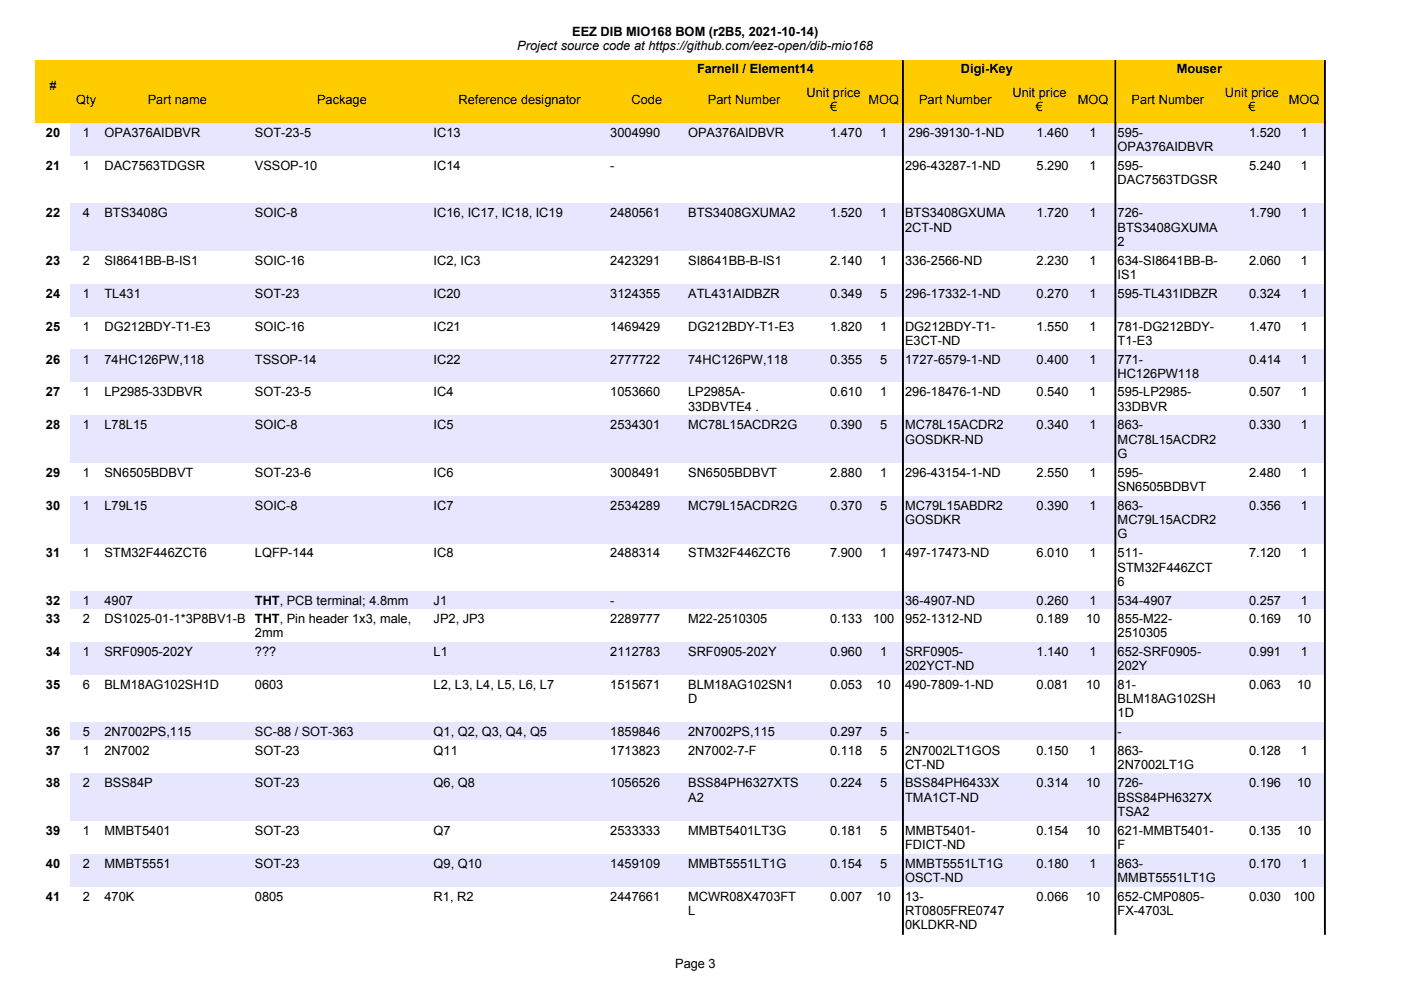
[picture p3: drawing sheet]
<svg xmlns="http://www.w3.org/2000/svg" width="297mm" height="210mm" viewBox="0 0 297 210" stroke-linecap="round" stroke-linejoin="round" font-family="sans-serif">
<defs><g id="words">
<g font-size="2.7">
<text x="109.7" y="10.6">Project source code at https://github.com/eez-open/dib-mio168</text>
<text x="121.3" y="7.5">EEZ DIB MIO168 BOM (r2B5, 2021-10-14)</text>
<text x="147.8" y="15.4">Farnell / Element14</text>
<text x="203.7" y="15.4">Digi-Key</text>
<text x="249.5" y="15.4">Mouser</text>
<text x="10.5" y="19">#</text>
<text x="16.2" y="22">Qty</text>
<text x="31.3" y="22">Part name</text>
<text x="67.2" y="22">Package</text>
<text x="97.2" y="22">Reference designator</text>
<text x="133.9" y="22">Code</text>
<text x="150.1" y="22">Part Number</text>
<text x="171" y="20.5">Unit price</text>
<text x="176" y="23.5">€</text>
<text x="184.1" y="22">MOQ</text>
<text x="194.9" y="22">Part Number</text>
<text x="214.7" y="20.5">Unit price</text>
<text x="219.6" y="23.5">€</text>
<text x="228.5" y="22">MOQ</text>
<text x="239.9" y="22">Part Number</text>
<text x="259.7" y="20.5">Unit price</text>
<text x="264.7" y="23.5">€</text>
<text x="273.3" y="22">MOQ</text>
<text x="9.7" y="29">20</text>
<text x="17.5" y="29">1</text>
<text x="22.2" y="29">OPA376AIDBVR</text>
<text x="54" y="29">SOT-23-5</text>
<text x="91.9" y="29">IC13</text>
<text x="129.4" y="29">3004990</text>
<text x="145.9" y="29">OPA376AIDBVR</text>
<text x="176" y="29">1.470</text>
<text x="186.6" y="29">1</text>
<text x="192.7" y="29">296-39130-1-ND</text>
<text x="219.8" y="29">1.460</text>
<text x="231" y="29">1</text>
<text x="237" y="29.1">595-</text>
<text x="264.8" y="29">1.520</text>
<text x="275.8" y="29">1</text>
<text x="237" y="32.1">OPA376AIDBVR</text>
<text x="9.7" y="36">21</text>
<text x="17.5" y="36">1</text>
<text x="22.2" y="36">DAC7563TDGSR</text>
<text x="54" y="36">VSSOP-10</text>
<text x="91.9" y="36">IC14</text>
<text x="129.4" y="36">-</text>
<text x="191.9" y="36">296-43287-1-ND</text>
<text x="219.8" y="36">5.290</text>
<text x="231" y="36">1</text>
<text x="237" y="36">595-</text>
<text x="237" y="39.1">DAC7563TDGSR</text>
<text x="264.8" y="36">5.240</text>
<text x="275.8" y="36">1</text>
<text x="9.7" y="46.1">22</text>
<text x="17.5" y="46.1">4</text>
<text x="22.2" y="46.1">BTS3408G</text>
<text x="54" y="46.1">SOIC-8</text>
<text x="91.9" y="46.1">IC16, IC17, IC18, IC19</text>
<text x="129.4" y="46.1">2480561</text>
<text x="145.9" y="46.1">BTS3408GXUMA2</text>
<text x="176" y="46.1">1.520</text>
<text x="186.6" y="46.1">1</text>
<text x="191.9" y="46.1">BTS3408GXUMA</text>
<text x="219.8" y="46.1">1.720</text>
<text x="231" y="46.1">1</text>
<text x="237" y="46.1">726-</text>
<text x="264.8" y="46.1">1.790</text>
<text x="275.8" y="46.1">1</text>
<text x="191.9" y="49.1">2CT-ND</text>
<text x="237" y="49.1">BTS3408GXUMA</text>
<text x="237" y="52.2">2</text>
<text x="9.7" y="56.2">23</text>
<text x="17.5" y="56.2">2</text>
<text x="22.2" y="56.2">SI8641BB-B-IS1</text>
<text x="54" y="56.2">SOIC-16</text>
<text x="91.9" y="56.2">IC2, IC3</text>
<text x="129.4" y="56.2">2423291</text>
<text x="145.9" y="56.2">SI8641BB-B-IS1</text>
<text x="176" y="56.2">2.140</text>
<text x="186.6" y="56.2">1</text>
<text x="191.9" y="56.2">336-2566-ND</text>
<text x="219.8" y="56.2">2.230</text>
<text x="231" y="56.2">1</text>
<text x="237" y="56.2">634-SI8641BB-B-</text>
<text x="237" y="59.2">IS1</text>
<text x="264.8" y="56.2">2.060</text>
<text x="275.8" y="56.2">1</text>
<text x="9.7" y="63.1">24</text>
<text x="17.5" y="63.1">1</text>
<text x="22.2" y="63.1">TL431</text>
<text x="54" y="63.1">SOT-23</text>
<text x="91.9" y="63.1">IC20</text>
<text x="129.4" y="63.1">3124355</text>
<text x="145.9" y="63.1">ATL431AIDBZR</text>
<text x="176" y="63.1">0.349</text>
<text x="186.6" y="63.1">5</text>
<text x="191.9" y="63.1">296-17332-1-ND</text>
<text x="219.8" y="63.1">0.270</text>
<text x="231" y="63.1">1</text>
<text x="237" y="63.1">595-TL431IDBZR</text>
<text x="264.8" y="63.1">0.324</text>
<text x="275.8" y="63.1">1</text>
<text x="9.7" y="70.1">25</text>
<text x="17.5" y="70.1">1</text>
<text x="22.2" y="70.1">DG212BDY-T1-E3</text>
<text x="54" y="70.1">SOIC-16</text>
<text x="91.9" y="70.1">IC21</text>
<text x="129.4" y="70.1">1469429</text>
<text x="145.9" y="70.1">DG212BDY-T1-E3</text>
<text x="176" y="70.1">1.820</text>
<text x="186.6" y="70.1">1</text>
<text x="191.9" y="70.1">DG212BDY-T1-</text>
<text x="219.8" y="70.1">1.550</text>
<text x="231" y="70.1">1</text>
<text x="237" y="70.1">781-DG212BDY-</text>
<text x="264.8" y="70.1">1.470</text>
<text x="275.8" y="70.1">1</text>
<text x="9.7" y="77.1">26</text>
<text x="17.5" y="77.1">1</text>
<text x="22.2" y="77.1">74HC126PW,118</text>
<text x="54" y="77.1">TSSOP-14</text>
<text x="91.9" y="77.1">IC22</text>
<text x="129.4" y="77.1">2777722</text>
<text x="145.9" y="77.1">74HC126PW,118</text>
<text x="176" y="77.1">0.355</text>
<text x="186.6" y="77.1">5</text>
<text x="191.9" y="77.1">1727-6579-1-ND</text>
<text x="191.9" y="73.2">E3CT-ND</text>
<text x="219.8" y="77.1">0.400</text>
<text x="231" y="77.1">1</text>
<text x="237" y="73.2">T1-E3</text>
<text x="237" y="77.1">771-</text>
<text x="264.8" y="77.1">0.414</text>
<text x="275.8" y="77.1">1</text>
<text x="237" y="80.2">HC126PW118</text>
<text x="9.7" y="84.1">27</text>
<text x="17.5" y="84.1">1</text>
<text x="22.2" y="84.1">LP2985-33DBVR</text>
<text x="54" y="84.1">SOT-23-5</text>
<text x="91.9" y="84.1">IC4</text>
<text x="129.4" y="84.1">1053660</text>
<text x="145.9" y="84.1">LP2985A-</text>
<text x="145.9" y="87.1">33DBVTE4 .</text>
<text x="176" y="84.1">0.610</text>
<text x="186.6" y="84.1">1</text>
<text x="191.9" y="84.1">296-18476-1-ND</text>
<text x="219.8" y="84.1">0.540</text>
<text x="231" y="84.1">1</text>
<text x="237" y="84.1">595-LP2985-</text>
<text x="237" y="87.1">33DBVR</text>
<text x="264.8" y="84.1">0.507</text>
<text x="275.8" y="84.1">1</text>
<text x="9.7" y="91.1">28</text>
<text x="17.5" y="91.1">1</text>
<text x="22.2" y="91.1">L78L15</text>
<text x="54" y="91.1">SOIC-8</text>
<text x="91.9" y="91.1">IC5</text>
<text x="129.4" y="91.1">2534301</text>
<text x="145.9" y="91.1">MC78L15ACDR2G</text>
<text x="176" y="91.1">0.390</text>
<text x="186.6" y="91.1">5</text>
<text x="191.9" y="91.1">MC78L15ACDR2</text>
<text x="191.9" y="94.1">GOSDKR-ND</text>
<text x="219.8" y="91.1">0.340</text>
<text x="231" y="91.1">1</text>
<text x="237" y="91.1">863-</text>
<text x="237" y="94.1">MC78L15ACDR2</text>
<text x="264.8" y="91.1">0.330</text>
<text x="275.8" y="91.1">1</text>
<text x="9.7" y="101.1">29</text>
<text x="17.5" y="101.1">1</text>
<text x="22.2" y="101.1">SN6505BDBVT</text>
<text x="54" y="101.1">SOT-23-6</text>
<text x="91.9" y="101.1">IC6</text>
<text x="129.4" y="101.1">3008491</text>
<text x="145.9" y="101.1">SN6505BDBVT</text>
<text x="176" y="101.1">2.880</text>
<text x="186.6" y="101.1">1</text>
<text x="191.9" y="101.1">296-43154-1-ND</text>
<text x="219.8" y="101.1">2.550</text>
<text x="231" y="101.1">1</text>
<text x="237" y="97.1">G</text>
<text x="237" y="101.1">595-</text>
<text x="264.8" y="101.1">2.480</text>
<text x="275.8" y="101.1">1</text>
<text x="237" y="104.2">SN6505BDBVT</text>
<text x="9.7" y="108.1">30</text>
<text x="17.5" y="108.1">1</text>
<text x="22.2" y="108.1">L79L15</text>
<text x="54" y="108.1">SOIC-8</text>
<text x="91.9" y="108.1">IC7</text>
<text x="129.4" y="108.1">2534289</text>
<text x="145.9" y="108.1">MC79L15ACDR2G</text>
<text x="176" y="108.1">0.370</text>
<text x="186.6" y="108.1">5</text>
<text x="191.9" y="108.1">MC79L15ABDR2</text>
<text x="191.9" y="111.1">GOSDKR</text>
<text x="219.8" y="108.1">0.390</text>
<text x="231" y="108.1">1</text>
<text x="237" y="108.1">863-</text>
<text x="237" y="111.1">MC79L15ACDR2</text>
<text x="264.8" y="108.1">0.356</text>
<text x="275.8" y="108.1">1</text>
<text x="9.7" y="118.2">31</text>
<text x="17.5" y="118.2">1</text>
<text x="22.2" y="118.2">STM32F446ZCT6</text>
<text x="54" y="118.2">LQFP-144</text>
<text x="91.9" y="118.2">IC8</text>
<text x="129.4" y="118.2">2488314</text>
<text x="145.9" y="118.2">STM32F446ZCT6</text>
<text x="176" y="118.2">7.900</text>
<text x="186.6" y="118.2">1</text>
<text x="191.9" y="118.2">497-17473-ND</text>
<text x="219.8" y="118.2">6.010</text>
<text x="231" y="118.2">1</text>
<text x="237" y="114.2">G</text>
<text x="237" y="118.2">511-</text>
<text x="264.8" y="118.2">7.120</text>
<text x="275.8" y="118.2">1</text>
<text x="237" y="121.2">STM32F446ZCT</text>
<text x="237" y="124.2">6</text>
<text x="9.7" y="128.3">32</text>
<text x="17.5" y="128.3">1</text>
<text x="22.2" y="128.3">4907</text>
<text x="54" y="128.3">THT, PCB terminal; 4.8mm</text>
<text x="91.9" y="128.3">J1</text>
<text x="129.4" y="128.3">-</text>
<text x="191.9" y="128.3">36-4907-ND</text>
<text x="219.8" y="128.3">0.260</text>
<text x="231" y="128.3">1</text>
<text x="237" y="128.3">534-4907</text>
<text x="264.8" y="128.3">0.257</text>
<text x="275.8" y="128.3">1</text>
<text x="9.7" y="132.1">33</text>
<text x="17.5" y="132.1">2</text>
<text x="22.2" y="132.1">DS1025-01-1*3P8BV1-B</text>
<text x="54" y="132.1">THT, Pin header 1x3, male,</text>
<text x="54" y="135.1">2mm</text>
<text x="91.9" y="132.1">JP2, JP3</text>
<text x="129.4" y="132.1">2289777</text>
<text x="145.9" y="132.1">M22-2510305</text>
<text x="176" y="132.1">0.133</text>
<text x="185.1" y="132.1">100</text>
<text x="191.9" y="132.1">952-1312-ND</text>
<text x="219.8" y="132.1">0.189</text>
<text x="230.3" y="132.1">10</text>
<text x="237" y="132.1">855-M22-</text>
<text x="237" y="135.1">2510305</text>
<text x="264.8" y="132.1">0.169</text>
<text x="275" y="132.1">10</text>
<text x="9.7" y="139.1">34</text>
<text x="17.5" y="139.1">1</text>
<text x="22.2" y="139.1">SRF0905-202Y</text>
<text x="54" y="139.1">???</text>
<text x="91.9" y="139.1">L1</text>
<text x="129.4" y="139.1">2112783</text>
<text x="145.9" y="139.1">SRF0905-202Y</text>
<text x="176" y="139.1">0.960</text>
<text x="186.6" y="139.1">1</text>
<text x="191.9" y="139.1">SRF0905-</text>
<text x="191.9" y="142.1">202YCT-ND</text>
<text x="219.8" y="139.1">1.140</text>
<text x="231" y="139.1">1</text>
<text x="237" y="139.1">652-SRF0905-</text>
<text x="237" y="142.1">202Y</text>
<text x="264.8" y="139.1">0.991</text>
<text x="275.8" y="139.1">1</text>
<text x="9.7" y="146.1">35</text>
<text x="17.5" y="146.1">6</text>
<text x="22.2" y="146.1">BLM18AG102SH1D</text>
<text x="54" y="146.1">0603</text>
<text x="91.9" y="146.1">L2, L3, L4, L5, L6, L7</text>
<text x="129.4" y="146.1">1515671</text>
<text x="145.9" y="146.1">BLM18AG102SN1</text>
<text x="145.9" y="149.1">D</text>
<text x="176" y="146.1">0.053</text>
<text x="185.8" y="146.1">10</text>
<text x="191.9" y="146.1">490-7809-1-ND</text>
<text x="219.8" y="146.1">0.081</text>
<text x="230.3" y="146.1">10</text>
<text x="237" y="146.1">81-</text>
<text x="237" y="149.1">BLM18AG102SH</text>
<text x="264.8" y="146.1">0.063</text>
<text x="275" y="146.1">10</text>
<text x="237" y="152.1">1D</text>
<text x="9.7" y="156.1">36</text>
<text x="9.7" y="160">37</text>
<text x="17.5" y="156.1">5</text>
<text x="17.5" y="160">1</text>
<text x="22.2" y="156.1">2N7002PS,115</text>
<text x="22.2" y="160">2N7002</text>
<text x="54" y="156.1">SC-88 / SOT-363</text>
<text x="54" y="160">SOT-23</text>
<text x="91.9" y="156.1">Q1, Q2, Q3, Q4, Q5</text>
<text x="91.9" y="160">Q11</text>
<text x="129.4" y="156.1">1859846</text>
<text x="129.4" y="160">1713823</text>
<text x="145.9" y="156.1">2N7002PS,115</text>
<text x="145.9" y="160">2N7002-7-F</text>
<text x="176" y="156.1">0.297</text>
<text x="176" y="160">0.118</text>
<text x="186.6" y="156.1">5</text>
<text x="186.6" y="160">5</text>
<text x="191.9" y="156.1">-</text>
<text x="191.9" y="160">2N7002LT1GOS</text>
<text x="219.8" y="160">0.150</text>
<text x="231" y="160">1</text>
<text x="237" y="156.1">-</text>
<text x="237" y="160">863-</text>
<text x="264.8" y="160">0.128</text>
<text x="275.8" y="160">1</text>
<text x="9.7" y="166.9">38</text>
<text x="17.5" y="166.9">2</text>
<text x="22.2" y="166.9">BSS84P</text>
<text x="54" y="166.9">SOT-23</text>
<text x="91.9" y="166.9">Q6, Q8</text>
<text x="129.4" y="166.9">1056526</text>
<text x="145.9" y="166.9">BSS84PH6327XTS</text>
<text x="176" y="166.9">0.224</text>
<text x="186.6" y="166.9">5</text>
<text x="191.9" y="163">CT-ND</text>
<text x="191.9" y="166.9">BSS84PH6433X</text>
<text x="219.8" y="166.9">0.314</text>
<text x="230.3" y="166.9">10</text>
<text x="237" y="163">2N7002LT1G</text>
<text x="237" y="166.9">726-</text>
<text x="264.8" y="166.9">0.196</text>
<text x="275" y="166.9">10</text>
<text x="145.9" y="170">A2</text>
<text x="191.9" y="170">TMA1CT-ND</text>
<text x="237" y="170">BSS84PH6327X</text>
<text x="237" y="173">TSA2</text>
<text x="9.7" y="177">39</text>
<text x="17.5" y="177">1</text>
<text x="22.2" y="177">MMBT5401</text>
<text x="54" y="177">SOT-23</text>
<text x="91.9" y="177">Q7</text>
<text x="129.4" y="177">2533333</text>
<text x="145.9" y="177">MMBT5401LT3G</text>
<text x="176" y="177">0.181</text>
<text x="186.6" y="177">5</text>
<text x="191.9" y="177">MMBT5401-</text>
<text x="219.8" y="177">0.154</text>
<text x="230.3" y="177">10</text>
<text x="237" y="177">621-MMBT5401-</text>
<text x="264.8" y="177">0.135</text>
<text x="275" y="177">10</text>
<text x="9.7" y="184">40</text>
<text x="17.5" y="184">2</text>
<text x="22.2" y="184">MMBT5551</text>
<text x="54" y="184">SOT-23</text>
<text x="91.9" y="184">Q9, Q10</text>
<text x="129.4" y="184">1459109</text>
<text x="145.9" y="184">MMBT5551LT1G</text>
<text x="176" y="184">0.154</text>
<text x="186.6" y="184">5</text>
<text x="191.9" y="180.1">FDICT-ND</text>
<text x="191.9" y="184">MMBT5551LT1G</text>
<text x="219.8" y="184">0.180</text>
<text x="231" y="184">1</text>
<text x="237" y="180.1">F</text>
<text x="237" y="184">863-</text>
<text x="264.8" y="184">0.170</text>
<text x="275.8" y="184">1</text>
<text x="9.7" y="191">41</text>
<text x="17.5" y="191">2</text>
<text x="22.2" y="191">470K</text>
<text x="54" y="191">0805</text>
<text x="91.9" y="191">R1, R2</text>
<text x="129.4" y="191">2447661</text>
<text x="145.9" y="191">MCWR08X4703FT</text>
<text x="176" y="191">0.007</text>
<text x="185.8" y="191">10</text>
<text x="191.9" y="187">OSCT-ND</text>
<text x="191.9" y="191">13-</text>
<text x="219.8" y="191">0.066</text>
<text x="230.3" y="191">10</text>
<text x="237" y="187">MMBT5551LT1G</text>
<text x="237" y="191">652-CMP0805-</text>
<text x="264.8" y="191">0.030</text>
<text x="274.2" y="191">100</text>
<text x="145.9" y="194">L</text>
<text x="191.9" y="194">RT0805FRE0747</text>
<text x="191.9" y="197.1">0KLDKR-ND</text>
<text x="237" y="194">FX-4703L</text>
<text x="143.2" y="205.3">Page 3</text>
</g>
</g></defs>
<path d="M7.6 12.9h273.3v13.2h-273.3z" fill-rule="evenodd" fill="#fc0"/>
<g fill="#000" stroke="#000" stroke-width=".21">
<path d="M191.3 12.9h.2v13.2h-.2z" fill-rule="evenodd"/>
<path d="M236.4 12.9h.2v13.2h-.2z" fill-rule="evenodd"/>
<path d="M280.8 12.9h.2v13.2h-.2z" fill-rule="evenodd"/>
</g>
<g fill="#e6e6ff">
<path d="M14.9 26.1h266v6.9h-266z" fill-rule="evenodd"/>
<path d="M14.9 43.1h266v10.1h-266z" fill-rule="evenodd"/>
<path d="M14.9 60.2h266v6.9h-266z" fill-rule="evenodd"/>
<path d="M14.9 74.1h266v7h-266z" fill-rule="evenodd"/>
<path d="M14.9 88.1h266v10h-266z" fill-rule="evenodd"/>
<path d="M14.9 105.1h266v10.1h-266z" fill-rule="evenodd"/>
<path d="M14.9 125.3h266v3.8h-266z" fill-rule="evenodd"/>
<path d="M14.9 136.1h266v7h-266z" fill-rule="evenodd"/>
<path d="M14.9 153.2h266v3.8h-266z" fill-rule="evenodd"/>
<path d="M14.9 164h266v10h-266z" fill-rule="evenodd"/>
<path d="M14.9 181h266v7h-266z" fill-rule="evenodd"/>
</g>
<g fill="#000" stroke="#000" stroke-width=".21">
<path d="M191.3 26.1h.2v172h-.2z" fill-rule="evenodd"/>
<path d="M236.4 26.1h.2v172h-.2z" fill-rule="evenodd"/>
<path d="M280.8 26.1h.2v172h-.2z" fill-rule="evenodd"/>
</g>
<use href="#words"/>
</svg>
